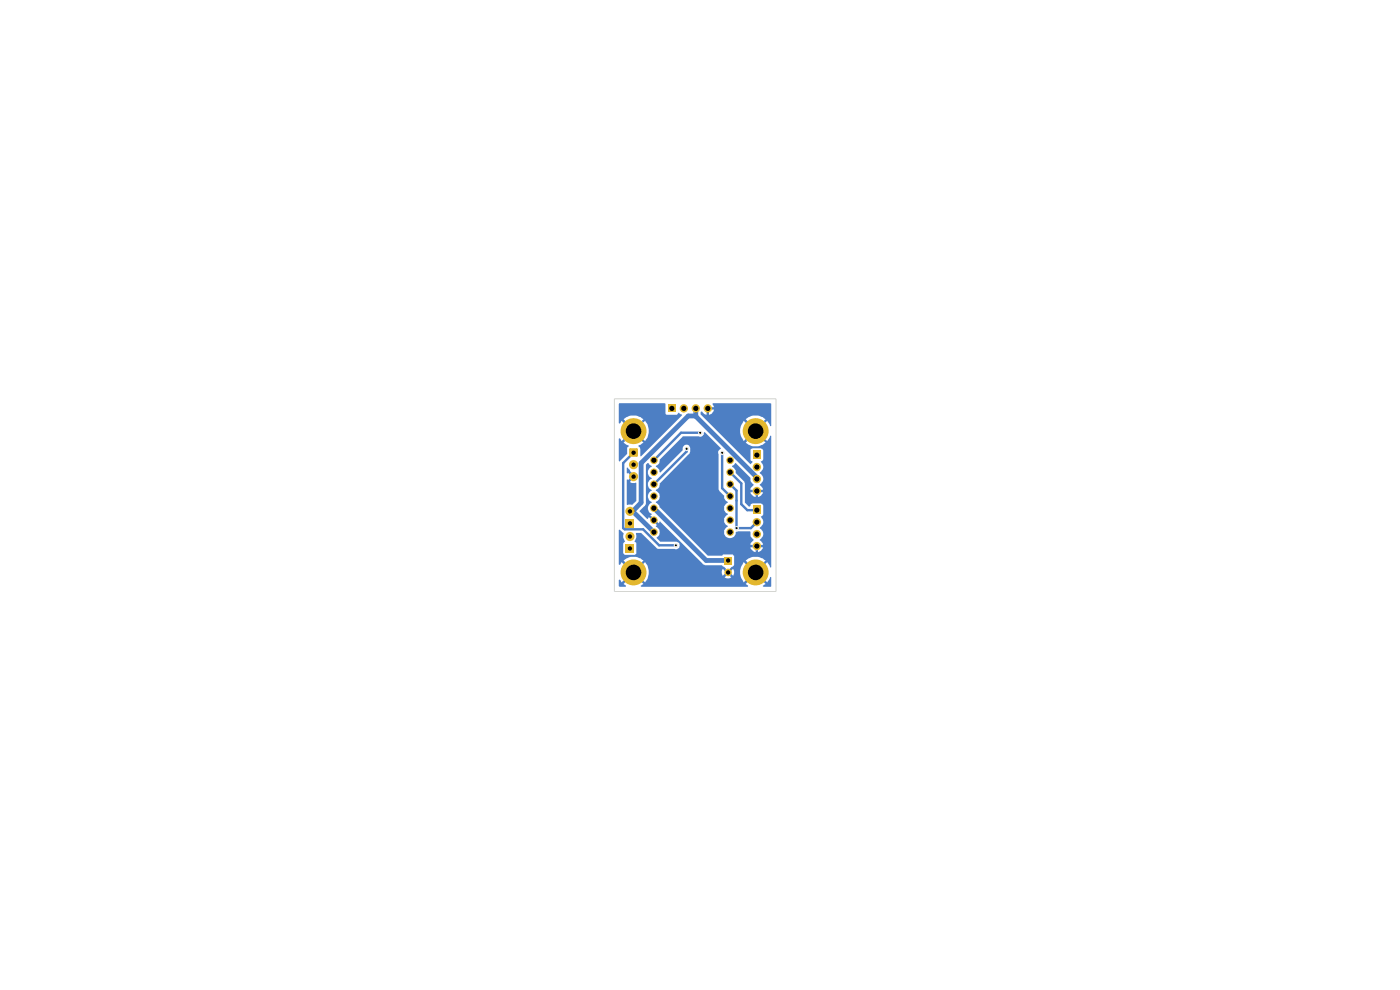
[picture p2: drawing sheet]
<svg xmlns="http://www.w3.org/2000/svg" width="297mm" height="210mm" viewBox="0 0 297 210" stroke-linecap="round" stroke-linejoin="round" font-family="sans-serif">
<g fill="#4d7fc4">
<path d="M131.3 123h.2l.4 .5 1.1-1.1 .4 .3-1.1 1.2 .5 .3-.1 .3h-1.3l-.1-.2z"/>
<path d="M148.7 87.3h.3l.4 .5 .5 .2v-.8l.4-.1 .1 .9 .5-.2 .6-.9h-.8v-.4l.8-.1-.3-.6v-.3l12.4 .1v4.8h-.2l-.6-1.1-1.2 1.1-.4-.3 1.2-1.2-.9-.5a2.96 2.96 0 0 0-3.3 .5l1.1 1.2-.3 .3-1.2-1.1a3.4 3.4 0 0 0 0 4.3l1.2-1.2 .3 .3-1.1 1.2a2.96 2.96 0 0 0 3.3 .5l.9-.5-1.2-1.2 .4-.3 1.2 1.2 .6-1.1h.2v27.8h-.2l-.6-1.1-1.2 1.2-.4-.3 1.2-1.2a3.2 3.2 0 0 0-3.4-.5l-.8 .5 1.1 1.2-.3 .3-1.2-1.2-.3 .5a3.2 3.2 0 0 0 .3 3.8l1.2-1.1 .3 .3-1.1 1.2 .5 .3-.1 .3h-22.6l-.1-.3 .6-.3-1.2-1.2 .4-.3 1.2 1.1v-.1a3.3 3.3 0 0 0 0-4.2l-1.2 1.2-.4-.3 1.2-1.2-.9-.5a2.96 2.96 0 0 0-3.3 .5l1.1 1.2-.3 .3-1.2-1.2-.4 .6-.2-.1 .1-7.3 .9 .6-.1 1 .4 .8-.4 .5v2l.3 .4h2.2l.3-.3v-2.2l-.4-.4 .4-.8v-1h1l3.5 3.4 3.7 .1a.91 .91 0 0 0 .9-1.3l-.6-.3h-3.4l-.8-.8v-.1a1.18 1.18 0 0 0 .7-1.2 1.18 1.18 0 0 0-.9-1v-.3l.3-.1-.5-.6 .4-.2 .4 .4 .4-.4 8.9 9 .6 .3h3.6l1.1 1.1-.4 .3-.5-.6-.2 .2a1.08 1.08 0 0 0 .2 1.2l.5-.5h.2l.2 .3-.6 .6 .5 .2 .9-.2-.5-.7 .2-.2 .7 .5a1.08 1.08 0 0 0 0-1.4l-.5 .6-.4-.4 1.1-1.1v-1.9l-.2-.3h-2.1l-.2 .3h-3.1l-10.2-10.3-.1-.4-.7-.5v-.3l.4-.1a1.19 1.19 0 0 0 .5-1.2 1.19 1.19 0 0 0-.9-.9v-.3l.7-.5 .1-.8 6.4-6.5a1.45 1.45 0 0 0-.5-1.8 .89 .89 0 0 0-1 1.2l-4.7 4.8-.2-.2-.1-.5-.7-.5v-.3l.7-.5 .1-.7 4.9-5h3.9l.6-.4v-.4l.2-.2 3.4 3.5-.5 .7v8.1l1.2 1.2v.6l.3 .4 .5 .3v.3h-.2a1.43 1.43 0 0 0-.4 1.8l.6 .5v.2h-.2l-.6 .7a1.59 1.59 0 0 0 .4 1.5l.4 .1v.3h-.2l-.6 .7a1.59 1.59 0 0 0 .4 1.4 1.31 1.31 0 0 0 1.5 .1 1.31 1.31 0 0 0 .7-1.2h3v.9l.7 .8-.6 .7-.1 .4h.9v.3l-.2 .2h-.7v.2l.8 .7 .3 .1v-.8h.4l.1 .8 .7-.3 .2-.4 .1-.3h-.6l-.2-.2 .1-.3h.7l-.1-.4-.5-.6v-.1a1.39 1.39 0 0 0 0-2.5 1.5 1.5 0 0 0 .2-2.4l.5-.5v-1.9l-.5-.4h-1.8l-.3 .1-.3 .6h-.1l-.9-.9-.1-4.4-1.8-1.9v-.5l-.6-.7h-.2v-.3l.9-.6 3 3.2a1.46 1.46 0 0 0 .4 1.2l.3 .3-.6 .6-.1 .4h.9v.3l-.2 .2h-.7v.2l.6 .7 .4 .1 .1-.8h.4l.1 .8 .7-.3 .3-.5v-.2h-.6l-.2-.2 .1-.3h.7l-.1-.4-.5-.7a1.36 1.36 0 0 0 .7-1.2 1.36 1.36 0 0 0-.7-1.3 1.5 1.5 0 0 0 .2-2.4l.5-.4v-2l-.2-.3-2.1-.1-.3 .2-.1 2.3 .4 .3v.2l-.4 .4-10.6-10.6z"/>
<path d="M161.6 122.4l1.2 1.1 .6-1.1h.2l-.1 2.1-1.7-.1v-.2l.6-.3-1.2-1.2z"/>
<path d="M137 98.6l.5-.4 .8 .7-.3 .2a1.31 1.31 0 0 0-.1 2.1l.3 .2v.1a1.29 1.29 0 0 0-.3 2.2l.3 .2v.2a1.36 1.36 0 0 0-.7 1.2 1.36 1.36 0 0 0 .8 1.2l-.1 .1a1.33 1.33 0 0 0-.8 1.3 1.33 1.33 0 0 0 .9 1.2l-.3 .2 .5 .4-.2 .4-.2 .1-.5-.5-.2 .4h-.1l-1.6-1.6 1.3-1.6z"/>
<path d="M133 101.8l.1-.1 .1 .2 .6-.6h.3l.1 .3-.6 .6 .5 .3h.9v3.8l-.9 .8-1.1-.1z"/>
<path d="M133 99.2h.1l.5 .5v.2l.6 .6-.1 .4h-.3l-.6-.6-.1 .1-.1-.1z"/>
<path d="M131.3 93.1l.2-.1 .4 .6 1.1-1.2 .4 .3-1.1 1.2 1.1 .6-.4 .5v1.3l-1.5 1.6-.2-.2z"/>
<path d="M131.4 85.5h9.6l.2 .1 .1 2.3 2.3 .1 .3-.4 .7 .3 .1 .2-8.7 8.7h-.2v-1.6l-.4-.7 1.1-.6-1.2-1.2 .4-.3 1.2 1.2a3.4 3.4 0 0 0 0-4.3l-1.2 1.1-.4-.3 1.2-1.2a3.2 3.2 0 0 0-3.4-.5l-.8 .5 1.1 1.2-.3 .3-1.2-1.1-.4 .5h-.2z"/>
</g>
<path d="M147.6 86.6v1.7l13 13v.3M147.6 88.2h-1.6l-10 10v8.4l-1.8 1.9M133.6 108.5h.6M134.2 108.5l4.5 4.4M138.7 107.8l11.1 11.1h4.7" fill="none" stroke="#4d7fc4" stroke-width="1"/>
<path d="M134.4 96l-2.2 2.2v13.8l.3 .3h3.9l3.4 3.4h3.6M145.7 95.2v.6l-7 6.9M148.5 91.8h-4l-5.8 5.8M153.2 96v7.6l1.7 1.7M154.9 100.2l2.4 2.3v4.4l1.2 1.3h2.1M154.9 102.7l1.3 1.4v7.9h3.1l1.3-1.2" fill="none" stroke="#4d7fc4" stroke-width=".51"/>
<path d="M130.3 84.6h34.3v40.9h-34.3z" fill="none" stroke="#d0d2cd" stroke-width=".21"/>
<g fill="#e3b72e">
<path d="M141.7 85.8h1.7v1.7h-1.7z"/>
<path d="M133.7 95.3h1.4v1.3h-1.4z"/>
<circle cx="134.4" cy="91.5" r="2.75"/>
<circle cx="145.1" cy="86.6" r=".89"/>
<circle cx="147.6" cy="86.6" r=".89"/>
<circle cx="150.1" cy="86.6" r=".89"/>
</g>
<path d="M133.7 95.3h1.4v1.3h-1.4z" fill="none" stroke="#e3b72e" stroke-width=".51"/>
<g fill="#e3b72e">
<path d="M153.6 118.1h1.6v1.6h-1.6z"/>
<path d="M132.7 110.1h1.8v1.8h-1.8z"/>
<path d="M132.7 115.4h1.8v1.8h-1.8z"/>
<path d="M159.7 107.3h1.7v1.8h-1.7z"/>
<path d="M159.7 95.6h1.7v1.8h-1.7z"/>
<circle cx="134.4" cy="98.6" r=".97"/>
<circle cx="138.7" cy="100.2" r=".8"/>
<circle cx="138.7" cy="102.7" r=".8"/>
<circle cx="138.7" cy="105.3" r=".8"/>
<circle cx="138.7" cy="107.8" r=".8"/>
<circle cx="134.4" cy="101.1" r=".97"/>
<circle cx="160.3" cy="121.4" r="2.75"/>
<circle cx="154.9" cy="112.9" r=".8"/>
<circle cx="160.6" cy="113.3" r=".89"/>
<circle cx="160.6" cy="115.8" r=".89"/>
<circle cx="154.5" cy="121.4" r=".8"/>
<circle cx="154.9" cy="102.7" r=".8"/>
<circle cx="154.9" cy="100.2" r=".8"/>
<circle cx="154.9" cy="97.6" r=".8"/>
<circle cx="138.7" cy="97.6" r=".8"/>
<circle cx="133.6" cy="108.5" r=".97"/>
<circle cx="138.7" cy="110.3" r=".8"/>
<circle cx="138.7" cy="112.9" r=".8"/>
<circle cx="133.6" cy="113.8" r=".97"/>
<circle cx="134.4" cy="121.4" r="2.75"/>
<circle cx="154.9" cy="110.3" r=".8"/>
<circle cx="154.9" cy="107.8" r=".8"/>
<circle cx="154.9" cy="105.3" r=".8"/>
<circle cx="160.6" cy="110.8" r=".89"/>
<circle cx="160.6" cy="99.1" r=".89"/>
<circle cx="160.6" cy="101.6" r=".89"/>
<circle cx="160.6" cy="104.2" r=".89"/>
<circle cx="160.3" cy="91.5" r="2.75"/>
</g>
<g fill="none" stroke="#ececec" stroke-width=".21">
<path d="M145.5 95h.4v.4h-.4zM148.4 91.6h.4v.5h-.4zM153 95.8h.4v.5h-.4zM143.2 115.5h.4v.4h-.4zM156.1 111.8h.4v.5h-.4z"/>
<circle cx="145.7" cy="95.2" r=".38"/>
<circle cx="148.6" cy="91.8" r=".38"/>
<circle cx="153.2" cy="96.1" r=".38"/>
<circle cx="143.4" cy="115.7" r=".38"/>
<circle cx="156.3" cy="112.1" r=".38"/>
</g>
<g fill="none" stroke="#e3b72e" stroke-width=".21">
<circle cx="134.4" cy="91.5" r="1.65"/>
<circle cx="134.4" cy="98.6" r=".47"/>
<circle cx="134.4" cy="96.1" r=".47"/>
<circle cx="138.8" cy="97.7" r=".55"/>
<circle cx="142.6" cy="86.7" r=".55"/>
<circle cx="145.1" cy="86.7" r=".55"/>
<circle cx="147.7" cy="86.7" r=".55"/>
<circle cx="150.2" cy="86.7" r=".55"/>
<circle cx="154.9" cy="97.7" r=".55"/>
<circle cx="160.4" cy="91.5" r="1.65"/>
<circle cx="160.6" cy="96.6" r=".55"/>
<circle cx="160.6" cy="99.1" r=".55"/>
<circle cx="133.7" cy="111.1" r=".47"/>
<circle cx="133.7" cy="108.5" r=".47"/>
<circle cx="133.7" cy="113.8" r=".47"/>
<circle cx="133.7" cy="116.4" r=".47"/>
<circle cx="134.4" cy="101.1" r=".47"/>
<circle cx="138.8" cy="112.9" r=".55"/>
<circle cx="138.8" cy="105.3" r=".55"/>
<circle cx="138.8" cy="102.8" r=".55"/>
<circle cx="138.8" cy="100.2" r=".55"/>
<circle cx="138.8" cy="107.8" r=".55"/>
<circle cx="138.8" cy="110.4" r=".55"/>
<circle cx="154.5" cy="118.9" r=".47"/>
<circle cx="154.9" cy="110.4" r=".55"/>
<circle cx="154.9" cy="107.8" r=".55"/>
<circle cx="154.9" cy="102.8" r=".55"/>
<circle cx="154.9" cy="100.2" r=".55"/>
<circle cx="154.9" cy="105.3" r=".55"/>
<circle cx="154.9" cy="112.9" r=".55"/>
<circle cx="160.6" cy="101.7" r=".55"/>
<circle cx="160.6" cy="113.3" r=".55"/>
<circle cx="160.6" cy="115.9" r=".55"/>
<circle cx="160.6" cy="108.3" r=".55"/>
<circle cx="160.6" cy="110.8" r=".55"/>
<circle cx="160.6" cy="104.2" r=".55"/>
<circle cx="134.4" cy="121.5" r="1.65"/>
<circle cx="154.5" cy="121.5" r=".47"/>
<circle cx="160.4" cy="121.5" r="1.65"/>
</g>
<g fill="#000">
<path d="M145.6 95l.3 .2-.1 .2-.3-.2zM148.4 91.6l.4 .2-.2 .2-.3-.2zM153.1 95.8l.3 .2-.1 .2-.3-.2zM143.3 115.5l.3 .2-.1 .2-.3-.2zM156.1 111.8l.4 .2-.2 .2-.3-.2z"/>
<circle cx="134.4" cy="91.5" r="1.65"/>
<circle cx="134.4" cy="98.6" r=".47"/>
<circle cx="134.4" cy="96" r=".47"/>
<circle cx="138.7" cy="97.6" r=".55"/>
<circle cx="142.5" cy="86.6" r=".55"/>
<circle cx="145.1" cy="86.6" r=".55"/>
<circle cx="147.6" cy="86.6" r=".55"/>
<circle cx="150.1" cy="86.6" r=".55"/>
<circle cx="154.9" cy="97.6" r=".55"/>
<circle cx="160.3" cy="91.5" r="1.65"/>
<circle cx="160.6" cy="96.5" r=".55"/>
<circle cx="160.6" cy="99.1" r=".55"/>
<circle cx="133.6" cy="113.8" r=".47"/>
<circle cx="133.6" cy="111" r=".47"/>
<circle cx="133.6" cy="108.5" r=".47"/>
<circle cx="133.6" cy="116.3" r=".47"/>
<circle cx="134.4" cy="101.1" r=".47"/>
<circle cx="138.7" cy="105.3" r=".55"/>
<circle cx="138.7" cy="107.8" r=".55"/>
<circle cx="138.7" cy="112.9" r=".55"/>
<circle cx="138.7" cy="100.2" r=".55"/>
<circle cx="138.7" cy="102.7" r=".55"/>
<circle cx="138.7" cy="110.3" r=".55"/>
<circle cx="154.5" cy="118.9" r=".47"/>
<circle cx="154.9" cy="105.3" r=".55"/>
<circle cx="154.9" cy="100.2" r=".55"/>
<circle cx="154.9" cy="112.9" r=".55"/>
<circle cx="154.9" cy="107.8" r=".55"/>
<circle cx="154.9" cy="102.7" r=".55"/>
<circle cx="154.9" cy="110.3" r=".55"/>
<circle cx="160.6" cy="115.8" r=".55"/>
<circle cx="160.6" cy="104.2" r=".55"/>
<circle cx="160.6" cy="110.8" r=".55"/>
<circle cx="160.6" cy="113.3" r=".55"/>
<circle cx="160.6" cy="108.2" r=".55"/>
<circle cx="160.6" cy="101.6" r=".55"/>
<circle cx="134.4" cy="121.4" r="1.65"/>
<circle cx="154.5" cy="121.4" r=".47"/>
<circle cx="160.3" cy="121.4" r="1.65"/>
</g>
</svg>
